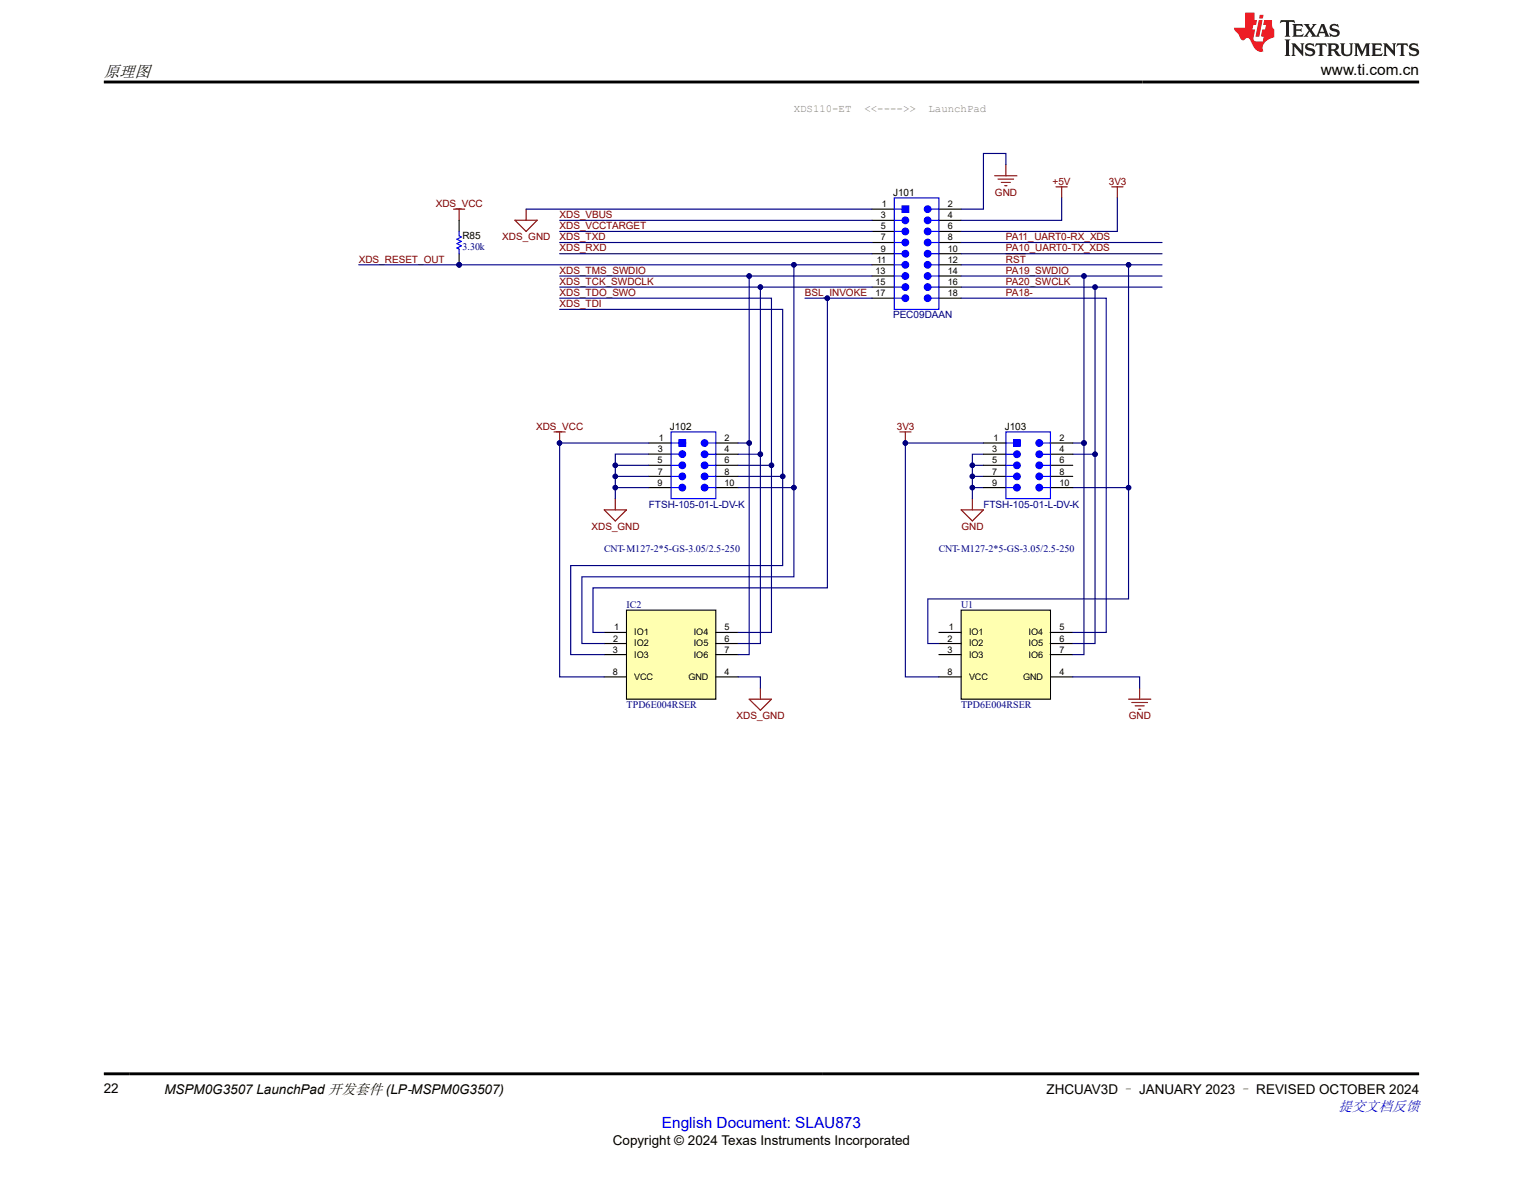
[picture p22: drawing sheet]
<svg xmlns="http://www.w3.org/2000/svg" width="279mm" height="216mm" viewBox="0 0 279 216" stroke-linecap="round" stroke-linejoin="round" font-family="sans-serif">
<defs><g id="words">
<text font-size="3" x="19" y="14.1">原理图</text>
<text font-size="2.8" x="242.3" y="13.8">www.ti.com.cn</text>
<text font-size="2.8" fill="#00f" x="121.4" y="206.9">English Document: SLAU873</text>
<text font-size="2.6" fill="#00f" x="245.5" y="203.9">提交文档反馈</text>
<g font-size="2.5">
<text x="19" y="200.4">22</text>
<text x="30.2" y="200.7">MSPM0G3507 LaunchPad 开发套件 (LP‑MSPM0G3507)</text>
<text x="192" y="200.7">ZHCUAV3D – JANUARY 2023 – REVISED OCTOBER 2024</text>
<text x="112.4" y="210">Copyright © 2024 Texas Instruments Incorporated</text>
</g>
<g font-size="2" fill="#808080">
<text x="145.6" y="20.6">XDS110-ET</text>
<text x="158.6" y="20.6">&lt;&lt;----&gt;&gt;</text>
<text x="170.3" y="20.6">LaunchPad</text>
</g>
<g font-size="1.8">
<text x="163.8" y="35.9">J101</text>
<text x="84.8" y="43.9">R85</text>
<text x="122.9" y="78.8">J102</text>
<text x="184.3" y="78.8">J103</text>
</g>
<g font-size="1.8" fill="#800000">
<text x="182.5" y="35.9">GND</text>
<text x="193.1" y="33.9">+5V</text>
<text x="203.4" y="33.9">3V3</text>
<text x="79.9" y="38">XDS_VCC</text>
<text x="102.7" y="40">XDS_VBUS</text>
<text x="92.1" y="44.1">XDS_GND</text>
<text x="102.7" y="44.1">XDS_TXD</text>
<text x="102.7" y="46.1">XDS_RXD</text>
<text x="102.7" y="42">XDS_VCCTARGET</text>
<text x="184.5" y="46.1">PA10_UART0-TX_XDS</text>
<text x="184.5" y="44.1">PA11_UART0-RX_XDS</text>
<text x="65.8" y="48.2">XDS_RESET_OUT</text>
<text x="102.7" y="50.2">XDS_TMS_SWDIO</text>
<text x="102.7" y="52.2">XDS_TCK_SWDCLK</text>
<text x="184.5" y="52.2">PA20_SWCLK</text>
<text x="184.5" y="48.2">RST</text>
<text x="184.5" y="50.2">PA19_SWDIO</text>
<text x="102.7" y="56.3">XDS_TDI</text>
<text x="102.7" y="54.3">XDS_TDO_SWO</text>
<text x="147.7" y="54.3">BSL_INVOKE</text>
<text x="184.5" y="54.3">PA18-</text>
<text x="98.4" y="78.8">XDS_VCC</text>
<text x="164.5" y="78.8">3V3</text>
<text x="108.5" y="97.2">XDS_GND</text>
<text x="176.4" y="97.2">GND</text>
<text x="135.1" y="131.9">XDS_GND</text>
<text x="207.1" y="131.9">GND</text>
</g>
<g font-size="1.8" fill="#000080">
<text x="84.8" y="45.9">3.30k</text>
<text x="163.8" y="58.4">PEC09DAAN</text>
<text x="119" y="93.1">FTSH-105-01-L-DV-K</text>
<text x="180.4" y="93.1">FTSH-105-01-L-DV-K</text>
<text x="110.8" y="101.3">CNT-M127-2*5-GS-3.05/2.5-250</text>
<text x="172.2" y="101.3">CNT-M127-2*5-GS-3.05/2.5-250</text>
<text x="114.9" y="111.5">IC2</text>
<text x="176.3" y="111.5">U1</text>
<text x="114.9" y="129.9">TPD6E004RSER</text>
<text x="176.3" y="129.9">TPD6E004RSER</text>
</g>
<g font-size="1.7">
<text x="161.6" y="40">3</text>
<text x="161.8" y="38">1</text>
<text x="173.9" y="38">2</text>
<text x="173.9" y="40">4</text>
<text x="161.6" y="42.1">5</text>
<text x="161.6" y="44.1">7</text>
<text x="161.6" y="46.2">9</text>
<text x="173.9" y="42.1">6</text>
<text x="173.9" y="44.1">8</text>
<text x="173.9" y="46.2">10</text>
<text x="160.6" y="50.2">13</text>
<text x="160.6" y="52.3">15</text>
<text x="160.9" y="48.2">11</text>
<text x="173.9" y="48.2">12</text>
<text x="173.9" y="50.2">14</text>
<text x="173.9" y="52.3">16</text>
<text x="160.6" y="54.3">17</text>
<text x="173.9" y="54.3">18</text>
<text x="120.7" y="83">3</text>
<text x="120.9" y="80.9">1</text>
<text x="132.9" y="80.9">2</text>
<text x="132.9" y="83">4</text>
<text x="182" y="83">3</text>
<text x="182.3" y="80.9">1</text>
<text x="194.3" y="80.9">2</text>
<text x="194.3" y="83">4</text>
<text x="120.6" y="85">5</text>
<text x="120.6" y="89.1">9</text>
<text x="120.7" y="87">7</text>
<text x="132.9" y="85">6</text>
<text x="132.9" y="87">8</text>
<text x="132.9" y="89.1">10</text>
<text x="182" y="85">5</text>
<text x="182" y="87">7</text>
<text x="182" y="89.1">9</text>
<text x="194.3" y="85">6</text>
<text x="194.3" y="87">8</text>
<text x="194.3" y="89.1">10</text>
<text x="112.4" y="119.7">3</text>
<text x="112.5" y="117.7">2</text>
<text x="112.7" y="115.6">1</text>
<text x="116.4" y="118.6">IO2</text>
<text x="116.4" y="116.5">IO1</text>
<text x="127.3" y="116.5">IO4</text>
<text x="127.3" y="118.6">IO5</text>
<text x="132.9" y="115.6">5</text>
<text x="132.9" y="117.7">6</text>
<text x="132.9" y="119.7">7</text>
<text x="173.9" y="117.7">2</text>
<text x="173.9" y="119.7">3</text>
<text x="174.1" y="115.6">1</text>
<text x="177.8" y="118.6">IO2</text>
<text x="177.8" y="116.5">IO1</text>
<text x="188.7" y="116.5">IO4</text>
<text x="188.7" y="118.6">IO5</text>
<text x="194.3" y="115.6">5</text>
<text x="194.3" y="117.7">6</text>
<text x="194.3" y="119.7">7</text>
<text x="112.4" y="123.8">8</text>
<text x="116.4" y="124.7">VCC</text>
<text x="116.4" y="120.6">IO3</text>
<text x="126.3" y="124.7">GND</text>
<text x="127.3" y="120.6">IO6</text>
<text x="132.9" y="123.8">4</text>
<text x="173.9" y="123.8">8</text>
<text x="177.8" y="124.7">VCC</text>
<text x="177.8" y="120.6">IO3</text>
<text x="187.7" y="124.7">GND</text>
<text x="188.7" y="120.6">IO6</text>
<text x="194.3" y="123.8">4</text>
</g>
</g></defs>
<path d="M83.2 38.4h2M84.2 38.4v2M193.7 34.3h2.1M194.8 34.3v2M204 34.3h2M205 34.3v2M165.1 79.2h2M166.1 79.2v2.1M176.3 93.5h4.1l-2 2.1zM178.4 91.5v2" fill="none" stroke="#800000" stroke-width=".21"/>
<circle cx="166.1" cy="81.3" r=".41" fill="#000080"/>
<circle cx="166.1" cy="81.3" r=".41" fill="none" stroke="#000080" stroke-width=".18"/>
<path d="M101.6 79.2h2.1M102.7 79.2v2.1" fill="none" stroke="#800000" stroke-width=".21"/>
<circle cx="102.6" cy="81.3" r=".41" fill="#000080"/>
<circle cx="102.6" cy="81.3" r=".41" fill="none" stroke="#000080" stroke-width=".18"/>
<g fill="none" stroke="#800000" stroke-width=".21">
<path d="M96.5 38.4v2M182.5 32.2h4.1M183.1 32.9h2.9M183.7 33.5h1.6M184.3 34.1h.4M184.5 30.2v2M94.5 40.4h4.1l-2.1 2.1zM184.5 46.5h3.6M110.8 93.5h4.1l-2 2.1zM112.9 91.5v2M137.4 128.3h4.1l-2 2zM139.5 126.2v2.1"/>
<path d="M207 128.3h4.1M207.6 128.9h2.9M208.3 129.5h1.6M208.9 130.1h.4M209.1 126.2v2.1"/>
</g>
<path d="M114.9 111.9h16.4v16.4h-16.4z" fill-rule="evenodd" fill="#ffffb0"/>
<path d="M110.8 116h4.1M110.8 118h4.1M114.9 111.9h16.4v16.4h-16.4zM131.3 116h4.1M131.3 118h4.1M110.8 120.1h4.1M110.8 124.2h4.1M131.3 120.1h4.1M131.3 124.2h4.1" fill="none" stroke="#000" stroke-width=".21"/>
<path d="M176.3 111.9h16.4v16.4h-16.4z" fill-rule="evenodd" fill="#ffffb0"/>
<path d="M172.2 116h4.1M172.2 118h4.1M176.3 111.9h16.4v16.4h-16.4zM192.7 116h4.1M192.7 118h4.1M172.2 120.1h4.1M172.2 124.2h4.1M192.7 120.1h4.1M192.7 124.2h4.1" fill="none" stroke="#000" stroke-width=".21"/>
<circle cx="84.2" cy="48.6" r=".41" fill="#000080"/>
<circle cx="84.2" cy="48.6" r=".41" fill="none" stroke="#000080" stroke-width=".18"/>
<path d="M84.2 40.4v2.1M84.2 46.5v2.1" fill="none" stroke="#000" stroke-width=".21"/>
<circle cx="84.2" cy="48.6" r=".41" fill="#000080"/>
<circle cx="84.2" cy="48.6" r=".41" fill="none" stroke="#000080" stroke-width=".18"/>
<path d="M84.2 42.5v.8l.4 .2-.8 .4 .8 .4-.8 .4 .8 .4-.8 .4 .4 .2v.8" fill="none" stroke="#00f" stroke-width=".21"/>
<path d="M164.1 36.3h8.1v20.5h-8.1z" fill-rule="evenodd" fill="#fff"/>
<path d="M164.1 36.3h8.1v20.5h-8.1zM164.1 40.4h1.4" fill="none" stroke="#00f" stroke-width=".21"/>
<g fill="none" stroke="#000" stroke-width=".21">
<path d="M160 38.4h4.1M172.2 38.4h4.1M160 40.4h4.1M160 42.5h4.1M160 44.5h4.1M160 46.5h4.1M160 48.6h4.1M160 50.6h4.1M172.2 40.4h4.1M172.2 42.5h4.1M172.2 44.5h4.1M172.2 46.5h4.1"/>
<path d="M172.2 48.6h4.1M172.2 50.6h4.1"/>
</g>
<circle cx="166.1" cy="40.4" r=".61" fill="#00f"/>
<g fill="none" stroke="#00f" stroke-width=".21">
<path d="M164.1 38.4h1.4"/>
<circle cx="166.1" cy="40.4" r=".61"/>
</g>
<circle cx="166.1" cy="42.5" r=".61" fill="#00f"/>
<g fill="none" stroke="#00f" stroke-width=".21">
<path d="M164.1 42.5h1.4"/>
<circle cx="166.1" cy="42.5" r=".61"/>
</g>
<circle cx="166.1" cy="44.5" r=".61" fill="#00f"/>
<g fill="none" stroke="#00f" stroke-width=".21">
<path d="M164.1 44.5h1.4"/>
<circle cx="166.1" cy="44.5" r=".61"/>
</g>
<circle cx="166.1" cy="46.5" r=".61" fill="#00f"/>
<g fill="none" stroke="#00f" stroke-width=".21">
<path d="M164.1 46.5h1.4M170.8 44.5h1.4"/>
<circle cx="166.1" cy="46.5" r=".61"/>
</g>
<circle cx="170.2" cy="44.5" r=".61" fill="#00f"/>
<g fill="none" stroke="#00f" stroke-width=".21">
<path d="M170.8 46.5h1.4"/>
<circle cx="170.2" cy="44.5" r=".61"/>
</g>
<circle cx="170.2" cy="46.5" r=".61" fill="#00f"/>
<circle cx="170.2" cy="46.5" r=".61" fill="none" stroke="#00f" stroke-width=".21"/>
<circle cx="170.2" cy="42.5" r=".61" fill="#00f"/>
<g fill="none" stroke="#00f" stroke-width=".21">
<path d="M170.8 42.5h1.4"/>
<circle cx="170.2" cy="42.5" r=".61"/>
</g>
<circle cx="170.2" cy="40.4" r=".61" fill="#00f"/>
<g fill="none" stroke="#00f" stroke-width=".21">
<path d="M170.8 40.4h1.4"/>
<circle cx="170.2" cy="40.4" r=".61"/>
</g>
<circle cx="170.2" cy="38.4" r=".61" fill="#00f"/>
<g fill="none" stroke="#00f" stroke-width=".21">
<path d="M170.8 38.4h1.4M164.1 50.6h1.4"/>
<circle cx="170.2" cy="38.4" r=".61"/>
</g>
<circle cx="166.1" cy="50.6" r=".61" fill="#00f"/>
<g fill="none" stroke="#00f" stroke-width=".21">
<path d="M164.1 48.6h1.4"/>
<circle cx="166.1" cy="50.6" r=".61"/>
</g>
<circle cx="166.1" cy="48.6" r=".61" fill="#00f"/>
<g fill="none" stroke="#00f" stroke-width=".21">
<path d="M170.8 48.6h1.4"/>
<circle cx="166.1" cy="48.6" r=".61"/>
</g>
<circle cx="170.2" cy="48.6" r=".61" fill="#00f"/>
<g fill="none" stroke="#00f" stroke-width=".21">
<path d="M170.8 50.6h1.4"/>
<circle cx="170.2" cy="48.6" r=".61"/>
</g>
<circle cx="170.2" cy="50.6" r=".61" fill="#00f"/>
<g fill="none" stroke="#00f" stroke-width=".21">
<path d="M164.1 52.7h1.4"/>
<circle cx="170.2" cy="50.6" r=".61"/>
</g>
<path d="M160 52.7h4.1M160 54.7h4.1M172.2 52.7h4.1M172.2 54.7h4.1" fill="none" stroke="#000" stroke-width=".21"/>
<circle cx="166.1" cy="52.7" r=".61" fill="#00f"/>
<g fill="none" stroke="#00f" stroke-width=".21">
<path d="M170.8 52.7h1.4"/>
<circle cx="166.1" cy="52.7" r=".61"/>
</g>
<circle cx="170.2" cy="52.7" r=".61" fill="#00f"/>
<g fill="none" stroke="#00f" stroke-width=".21">
<path d="M164.1 54.7h1.4"/>
<circle cx="170.2" cy="52.7" r=".61"/>
</g>
<circle cx="166.1" cy="54.7" r=".61" fill="#00f"/>
<g fill="none" stroke="#00f" stroke-width=".21">
<path d="M170.8 54.7h1.4"/>
<circle cx="166.1" cy="54.7" r=".61"/>
</g>
<circle cx="170.2" cy="54.7" r=".61" fill="#00f"/>
<circle cx="170.2" cy="54.7" r=".61" fill="none" stroke="#00f" stroke-width=".21"/>
<path d="M165.5 37.8h1.2v1.2h-1.2z" fill-rule="evenodd" fill="#00f"/>
<path d="M165.5 37.8h1.2v1.2h-1.2z" fill="none" stroke="#00f" stroke-width=".18"/>
<path d="M123.1 79.2h8.2v12.3h-8.2z" fill-rule="evenodd" fill="#fff"/>
<path d="M123.1 79.2h8.2v12.3h-8.2zM123.1 83.3h1.5" fill="none" stroke="#00f" stroke-width=".21"/>
<path d="M119 81.3h4.1M119 83.3h4.1M119 85.4h4.1M119 87.4h4.1M119 89.4h4.1M131.3 81.3h4.1M131.3 83.3h4.1M131.3 85.4h4.1M131.3 87.4h4.1M131.3 89.4h4.1" fill="none" stroke="#000" stroke-width=".21"/>
<circle cx="125.2" cy="83.3" r=".61" fill="#00f"/>
<g fill="none" stroke="#00f" stroke-width=".21">
<path d="M123.1 81.3h1.5"/>
<circle cx="125.2" cy="83.3" r=".61"/>
</g>
<circle cx="125.2" cy="81.3" r=".61" fill="#00f"/>
<circle cx="125.2" cy="81.3" r=".61" fill="none" stroke="#00f" stroke-width=".21"/>
<circle cx="125.2" cy="85.4" r=".61" fill="#00f"/>
<g fill="none" stroke="#00f" stroke-width=".21">
<path d="M123.1 85.4h1.5"/>
<circle cx="125.2" cy="85.4" r=".61"/>
</g>
<circle cx="125.2" cy="87.4" r=".61" fill="#00f"/>
<g fill="none" stroke="#00f" stroke-width=".21">
<path d="M123.1 87.4h1.5"/>
<circle cx="125.2" cy="87.4" r=".61"/>
</g>
<circle cx="125.2" cy="89.4" r=".61" fill="#00f"/>
<g fill="none" stroke="#00f" stroke-width=".21">
<path d="M123.1 89.4h1.5M129.9 87.4h1.4"/>
<circle cx="125.2" cy="89.4" r=".61"/>
</g>
<circle cx="129.3" cy="87.4" r=".61" fill="#00f"/>
<g fill="none" stroke="#00f" stroke-width=".21">
<path d="M129.9 89.4h1.4"/>
<circle cx="129.3" cy="87.4" r=".61"/>
</g>
<circle cx="129.3" cy="89.4" r=".61" fill="#00f"/>
<circle cx="129.3" cy="89.4" r=".61" fill="none" stroke="#00f" stroke-width=".21"/>
<circle cx="129.3" cy="85.4" r=".61" fill="#00f"/>
<g fill="none" stroke="#00f" stroke-width=".21">
<path d="M129.9 85.4h1.4"/>
<circle cx="129.3" cy="85.4" r=".61"/>
</g>
<circle cx="129.3" cy="83.3" r=".61" fill="#00f"/>
<g fill="none" stroke="#00f" stroke-width=".21">
<path d="M129.9 83.3h1.4"/>
<circle cx="129.3" cy="83.3" r=".61"/>
</g>
<circle cx="129.3" cy="81.3" r=".61" fill="#00f"/>
<g fill="none" stroke="#00f" stroke-width=".21">
<path d="M129.9 81.3h1.4"/>
<circle cx="129.3" cy="81.3" r=".61"/>
</g>
<path d="M124.6 80.7h1.2v1.2h-1.2z" fill-rule="evenodd" fill="#00f"/>
<path d="M124.6 80.7h1.2v1.2h-1.2z" fill="none" stroke="#00f" stroke-width=".21"/>
<path d="M137.4 50.6v30.7h-2" fill="none" stroke="#000080" stroke-width=".21"/>
<circle cx="137.4" cy="81.3" r=".41" fill="#000080"/>
<circle cx="137.4" cy="81.3" r=".41" fill="none" stroke="#000080" stroke-width=".18"/>
<circle cx="137.4" cy="50.6" r=".41" fill="#000080"/>
<circle cx="137.4" cy="50.6" r=".41" fill="none" stroke="#000080" stroke-width=".18"/>
<path d="M139.5 52.7v30.6h-4.1" fill="none" stroke="#000080" stroke-width=".21"/>
<circle cx="139.5" cy="83.3" r=".41" fill="#000080"/>
<circle cx="139.5" cy="83.3" r=".41" fill="none" stroke="#000080" stroke-width=".18"/>
<circle cx="139.5" cy="52.7" r=".41" fill="#000080"/>
<circle cx="139.5" cy="52.7" r=".41" fill="none" stroke="#000080" stroke-width=".18"/>
<path d="M145.6 48.6v40.8h-10.2" fill="none" stroke="#000080" stroke-width=".21"/>
<circle cx="145.6" cy="89.4" r=".41" fill="#000080"/>
<circle cx="145.6" cy="89.4" r=".41" fill="none" stroke="#000080" stroke-width=".18"/>
<circle cx="145.6" cy="48.6" r=".41" fill="#000080"/>
<circle cx="145.6" cy="48.6" r=".41" fill="none" stroke="#000080" stroke-width=".18"/>
<path d="M119 83.3h-6.1v8.2" fill="none" stroke="#000080" stroke-width=".21"/>
<circle cx="112.9" cy="85.4" r=".41" fill="#000080"/>
<circle cx="112.9" cy="85.4" r=".41" fill="none" stroke="#000080" stroke-width=".18"/>
<circle cx="112.9" cy="87.4" r=".41" fill="#000080"/>
<circle cx="112.9" cy="87.4" r=".41" fill="none" stroke="#000080" stroke-width=".18"/>
<circle cx="112.9" cy="89.4" r=".41" fill="#000080"/>
<circle cx="112.9" cy="89.4" r=".41" fill="none" stroke="#000080" stroke-width=".18"/>
<path d="M112.9 85.4h6.1" fill="none" stroke="#000080" stroke-width=".21"/>
<circle cx="112.9" cy="85.4" r=".41" fill="#000080"/>
<circle cx="112.9" cy="85.4" r=".41" fill="none" stroke="#000080" stroke-width=".18"/>
<path d="M112.9 87.4h6.1" fill="none" stroke="#000080" stroke-width=".21"/>
<circle cx="112.9" cy="87.4" r=".41" fill="#000080"/>
<circle cx="112.9" cy="87.4" r=".41" fill="none" stroke="#000080" stroke-width=".18"/>
<path d="M112.9 89.4h6.1" fill="none" stroke="#000080" stroke-width=".21"/>
<circle cx="112.9" cy="89.4" r=".41" fill="#000080"/>
<circle cx="112.9" cy="89.4" r=".41" fill="none" stroke="#000080" stroke-width=".18"/>
<path d="M178.4 89.4h2" fill="none" stroke="#000080" stroke-width=".21"/>
<circle cx="178.4" cy="89.4" r=".41" fill="#000080"/>
<circle cx="178.4" cy="89.4" r=".41" fill="none" stroke="#000080" stroke-width=".18"/>
<path d="M178.4 87.4h2" fill="none" stroke="#000080" stroke-width=".21"/>
<circle cx="178.4" cy="87.4" r=".41" fill="#000080"/>
<circle cx="178.4" cy="87.4" r=".41" fill="none" stroke="#000080" stroke-width=".18"/>
<path d="M178.4 85.4h2" fill="none" stroke="#000080" stroke-width=".21"/>
<circle cx="178.4" cy="85.4" r=".41" fill="#000080"/>
<circle cx="178.4" cy="85.4" r=".41" fill="none" stroke="#000080" stroke-width=".18"/>
<path d="M176.3 52.7h24.6v30.6h-4.1" fill="none" stroke="#000080" stroke-width=".21"/>
<circle cx="200.9" cy="52.7" r=".41" fill="#000080"/>
<circle cx="200.9" cy="52.7" r=".41" fill="none" stroke="#000080" stroke-width=".18"/>
<circle cx="200.9" cy="83.3" r=".41" fill="#000080"/>
<circle cx="200.9" cy="83.3" r=".41" fill="none" stroke="#000080" stroke-width=".18"/>
<path d="M176.3 50.6h22.6v30.7" fill="none" stroke="#000080" stroke-width=".21"/>
<circle cx="198.9" cy="50.6" r=".41" fill="#000080"/>
<circle cx="198.9" cy="50.6" r=".41" fill="none" stroke="#000080" stroke-width=".18"/>
<circle cx="198.9" cy="81.3" r=".41" fill="#000080"/>
<circle cx="198.9" cy="81.3" r=".41" fill="none" stroke="#000080" stroke-width=".18"/>
<path d="M176.3 48.6h30.7v40.8h-10.2" fill="none" stroke="#000080" stroke-width=".21"/>
<circle cx="207" cy="48.6" r=".41" fill="#000080"/>
<circle cx="207" cy="48.6" r=".41" fill="none" stroke="#000080" stroke-width=".18"/>
<circle cx="207" cy="89.4" r=".41" fill="#000080"/>
<circle cx="207" cy="89.4" r=".41" fill="none" stroke="#000080" stroke-width=".18"/>
<path d="M194.8 36.3v4.1h-18.5M205 36.3v6.2h-28.7M200.9 52.7h12.3" fill="none" stroke="#000080" stroke-width=".21"/>
<circle cx="200.9" cy="52.7" r=".41" fill="#000080"/>
<circle cx="200.9" cy="52.7" r=".41" fill="none" stroke="#000080" stroke-width=".18"/>
<path d="M198.9 50.6h14.3" fill="none" stroke="#000080" stroke-width=".21"/>
<circle cx="198.9" cy="50.6" r=".41" fill="#000080"/>
<circle cx="198.9" cy="50.6" r=".41" fill="none" stroke="#000080" stroke-width=".18"/>
<path d="M207 48.6h6.2" fill="none" stroke="#000080" stroke-width=".21"/>
<circle cx="207" cy="48.6" r=".41" fill="#000080"/>
<circle cx="207" cy="48.6" r=".41" fill="none" stroke="#000080" stroke-width=".18"/>
<path d="M176.3 44.5h36.9M119 81.3h-16.3v42.9h8.1" fill="none" stroke="#000080" stroke-width=".21"/>
<circle cx="102.6" cy="81.3" r=".41" fill="#000080"/>
<circle cx="102.6" cy="81.3" r=".41" fill="none" stroke="#000080" stroke-width=".18"/>
<path d="M180.4 81.3h-14.3v42.9h6.1" fill="none" stroke="#000080" stroke-width=".21"/>
<circle cx="166.1" cy="81.3" r=".41" fill="#000080"/>
<circle cx="166.1" cy="81.3" r=".41" fill="none" stroke="#000080" stroke-width=".18"/>
<path d="M145.6 89.4v16.4h-38.8v12.2h4" fill="none" stroke="#000080" stroke-width=".21"/>
<circle cx="145.6" cy="89.4" r=".41" fill="#000080"/>
<circle cx="145.6" cy="89.4" r=".41" fill="none" stroke="#000080" stroke-width=".18"/>
<path d="M143.6 87.4v16.3h-38.9v16.4h6.1" fill="none" stroke="#000080" stroke-width=".21"/>
<circle cx="143.6" cy="87.4" r=".41" fill="#000080"/>
<circle cx="143.6" cy="87.4" r=".41" fill="none" stroke="#000080" stroke-width=".18"/>
<path d="M141.5 85.4v30.6h-6.1" fill="none" stroke="#000080" stroke-width=".21"/>
<circle cx="141.5" cy="85.4" r=".41" fill="#000080"/>
<circle cx="141.5" cy="85.4" r=".41" fill="none" stroke="#000080" stroke-width=".18"/>
<path d="M139.5 83.3v34.7h-4.1" fill="none" stroke="#000080" stroke-width=".21"/>
<circle cx="139.5" cy="83.3" r=".41" fill="#000080"/>
<circle cx="139.5" cy="83.3" r=".41" fill="none" stroke="#000080" stroke-width=".18"/>
<path d="M137.4 81.3v38.8h-2" fill="none" stroke="#000080" stroke-width=".21"/>
<circle cx="137.4" cy="81.3" r=".41" fill="#000080"/>
<circle cx="137.4" cy="81.3" r=".41" fill="none" stroke="#000080" stroke-width=".18"/>
<path d="M196.8 81.3h2.1M135.4 124.2h4.1v2" fill="none" stroke="#000080" stroke-width=".21"/>
<circle cx="198.9" cy="81.3" r=".41" fill="#000080"/>
<circle cx="198.9" cy="81.3" r=".41" fill="none" stroke="#000080" stroke-width=".18"/>
<path d="M198.9 81.3v38.8h-2.1" fill="none" stroke="#000080" stroke-width=".21"/>
<circle cx="198.9" cy="81.3" r=".41" fill="#000080"/>
<circle cx="198.9" cy="81.3" r=".41" fill="none" stroke="#000080" stroke-width=".18"/>
<path d="M200.9 83.3v34.7h-4.1" fill="none" stroke="#000080" stroke-width=".21"/>
<circle cx="200.9" cy="83.3" r=".41" fill="#000080"/>
<circle cx="200.9" cy="83.3" r=".41" fill="none" stroke="#000080" stroke-width=".18"/>
<path d="M176.3 46.5h36.9M180.4 83.3h-2v8.2" fill="none" stroke="#000080" stroke-width=".21"/>
<circle cx="178.4" cy="89.4" r=".41" fill="#000080"/>
<circle cx="178.4" cy="89.4" r=".41" fill="none" stroke="#000080" stroke-width=".18"/>
<circle cx="178.4" cy="87.4" r=".41" fill="#000080"/>
<circle cx="178.4" cy="87.4" r=".41" fill="none" stroke="#000080" stroke-width=".18"/>
<circle cx="178.4" cy="85.4" r=".41" fill="#000080"/>
<circle cx="178.4" cy="85.4" r=".41" fill="none" stroke="#000080" stroke-width=".18"/>
<path d="M65.8 48.6h94.2" fill="none" stroke="#000080" stroke-width=".21"/>
<circle cx="84.2" cy="48.6" r=".41" fill="#000080"/>
<circle cx="84.2" cy="48.6" r=".41" fill="none" stroke="#000080" stroke-width=".18"/>
<circle cx="145.6" cy="48.6" r=".41" fill="#000080"/>
<circle cx="145.6" cy="48.6" r=".41" fill="none" stroke="#000080" stroke-width=".18"/>
<path d="M96.5 38.4h63.5M102.7 52.7h57.3" fill="none" stroke="#000080" stroke-width=".21"/>
<circle cx="139.5" cy="52.7" r=".41" fill="#000080"/>
<circle cx="139.5" cy="52.7" r=".41" fill="none" stroke="#000080" stroke-width=".18"/>
<path d="M102.7 50.6h57.3" fill="none" stroke="#000080" stroke-width=".21"/>
<circle cx="137.4" cy="50.6" r=".41" fill="#000080"/>
<circle cx="137.4" cy="50.6" r=".41" fill="none" stroke="#000080" stroke-width=".18"/>
<path d="M102.7 46.5h57.3M102.7 44.5h57.3M102.7 42.5h57.3M102.7 40.4h57.3M207 89.4v20.5h-36.8v8.1h2" fill="none" stroke="#000080" stroke-width=".21"/>
<circle cx="207" cy="89.4" r=".41" fill="#000080"/>
<circle cx="207" cy="89.4" r=".41" fill="none" stroke="#000080" stroke-width=".18"/>
<path d="M184.5 30.2v-2h-4.1v10.2h-4.1M102.7 54.7h38.8v30.7h-6.1M196.8 124.2h12.3v2" fill="none" stroke="#000080" stroke-width=".21"/>
<circle cx="141.5" cy="85.4" r=".41" fill="#000080"/>
<circle cx="141.5" cy="85.4" r=".41" fill="none" stroke="#000080" stroke-width=".18"/>
<path d="M102.7 56.8h40.9v30.6h-8.2" fill="none" stroke="#000080" stroke-width=".21"/>
<circle cx="143.6" cy="87.4" r=".41" fill="#000080"/>
<circle cx="143.6" cy="87.4" r=".41" fill="none" stroke="#000080" stroke-width=".18"/>
<path d="M147.7 54.7h12.3" fill="none" stroke="#000080" stroke-width=".21"/>
<circle cx="151.8" cy="54.7" r=".41" fill="#000080"/>
<circle cx="151.8" cy="54.7" r=".41" fill="none" stroke="#000080" stroke-width=".18"/>
<path d="M151.8 54.7v53.1h-43v8.2h2M176.3 54.7h26.6v61.3h-6.1" fill="none" stroke="#000080" stroke-width=".21"/>
<circle cx="151.8" cy="54.7" r=".41" fill="#000080"/>
<circle cx="151.8" cy="54.7" r=".41" fill="none" stroke="#000080" stroke-width=".18"/>
<path d="M184.5 79.2h8.2v12.3h-8.2z" fill-rule="evenodd" fill="#fff"/>
<path d="M184.5 79.2h8.2v12.3h-8.2zM184.5 83.3h1.5" fill="none" stroke="#00f" stroke-width=".21"/>
<path d="M180.4 81.3h4.1M180.4 83.3h4.1M180.4 85.4h4.1M180.4 87.4h4.1M180.4 89.4h4.1M192.7 81.3h4.1M192.7 83.3h4.1M192.7 85.4h4.1M192.7 87.4h4.1M192.7 89.4h4.1" fill="none" stroke="#000" stroke-width=".21"/>
<circle cx="186.6" cy="83.3" r=".61" fill="#00f"/>
<g fill="none" stroke="#00f" stroke-width=".21">
<path d="M184.5 81.3h1.5"/>
<circle cx="186.6" cy="83.3" r=".61"/>
</g>
<circle cx="186.6" cy="81.3" r=".61" fill="#00f"/>
<circle cx="186.6" cy="81.3" r=".61" fill="none" stroke="#00f" stroke-width=".21"/>
<circle cx="186.6" cy="85.4" r=".61" fill="#00f"/>
<g fill="none" stroke="#00f" stroke-width=".21">
<path d="M184.5 85.4h1.5"/>
<circle cx="186.6" cy="85.4" r=".61"/>
</g>
<circle cx="186.6" cy="87.4" r=".61" fill="#00f"/>
<g fill="none" stroke="#00f" stroke-width=".21">
<path d="M184.5 87.4h1.5"/>
<circle cx="186.6" cy="87.4" r=".61"/>
</g>
<circle cx="186.6" cy="89.4" r=".61" fill="#00f"/>
<g fill="none" stroke="#00f" stroke-width=".21">
<path d="M184.5 89.4h1.5M191.3 87.4h1.4"/>
<circle cx="186.6" cy="89.4" r=".61"/>
</g>
<circle cx="190.7" cy="87.4" r=".61" fill="#00f"/>
<g fill="none" stroke="#00f" stroke-width=".21">
<path d="M191.3 89.4h1.4"/>
<circle cx="190.7" cy="87.4" r=".61"/>
</g>
<circle cx="190.7" cy="89.4" r=".61" fill="#00f"/>
<circle cx="190.7" cy="89.4" r=".61" fill="none" stroke="#00f" stroke-width=".21"/>
<circle cx="190.7" cy="85.4" r=".61" fill="#00f"/>
<g fill="none" stroke="#00f" stroke-width=".21">
<path d="M191.3 85.4h1.4"/>
<circle cx="190.7" cy="85.4" r=".61"/>
</g>
<circle cx="190.7" cy="83.3" r=".61" fill="#00f"/>
<g fill="none" stroke="#00f" stroke-width=".21">
<path d="M191.3 83.3h1.4"/>
<circle cx="190.7" cy="83.3" r=".61"/>
</g>
<circle cx="190.7" cy="81.3" r=".61" fill="#00f"/>
<g fill="none" stroke="#00f" stroke-width=".21">
<path d="M191.3 81.3h1.4"/>
<circle cx="190.7" cy="81.3" r=".61"/>
</g>
<path d="M186 80.7h1.2v1.2h-1.2z" fill-rule="evenodd" fill="#00f"/>
<path d="M186 80.7h1.2v1.2h-1.2z" fill="none" stroke="#00f" stroke-width=".21"/>
<path d="M235 3.7l-.2 .6a.81 .81 0 0 1 1.1-.1v2.2l-.2 .3h1l-.2-.3v-2.2a.95 .95 0 0 1 1.1 0l-.2-.5zM237.1 4.4l.2 .4v1.6l-.2 .3h1.9l.1-.5a1.17 1.17 0 0 1-1.3 .2v-.7h.6l.4 .1v-.6l-.4 .2h-.6v-.6l.2-.1a1 1 0 0 1 1 .3l-.1-.6zM239.2 4.4l.9 1.2-1 1.1h.9l-.2-.2 .5-.7 .4 .7-.2 .2h1.6l-.2-.2 .2-.4h.9l.1 .4-.1 .2h.9l-.2-.3-.8-2h-.5l-.9 2.2-.9-1.1 .9-1.1h-.8l.2 .2-.4 .7-.4-.7 .2-.2zM242.5 4.8l.4 1h-.7zM244.2 4.6a.65 .65 0 0 0-.2 .7 .65 .65 0 0 0 .6 .4l.6 .2 .1 .2a.79 .79 0 0 1-.7 .4 .79 .79 0 0 1-.7-.5l.1 .7 .2-.1a.93 .93 0 0 0 1.1 .1 .93 .93 0 0 0 .4-.9 1.46 1.46 0 0 0-1.2-.6l-.1-.4a1.09 1.09 0 0 1 1.2 .2l-.2-.6-.1 .1-.5-.1zM235.7 7.2l.2 .4v2.3l-.2 .4h1l-.2-.4v-2.3l.2-.4zM236.9 7.9l.2 .4v1.6l-.2 .4h.8l-.3-.4 .1-1.4 1.6 1.8v-2l.2-.4h-.7l.1 .3 .1 1.1-1.2-1.4zM239.7 8.1a.65 .65 0 0 0-.2 .7 .65 .65 0 0 0 .6 .4l.6 .2 .1 .3a.79 .79 0 0 1-.7 .3 .79 .79 0 0 1-.7-.5l.1 .8 .2-.1a.93 .93 0 0 0 1.1 0 .93 .93 0 0 0 .4-.9 1.46 1.46 0 0 0-1.2-.6l-.1-.4a1.09 1.09 0 0 1 1.2 .2l-.1-.6-.2 .1-.5-.1zM241.4 7.9l-.1 .7a.63 .63 0 0 1 .8-.4v1.7l-.3 .4h1l-.2-.4v-1.7a.66 .66 0 0 1 .8 .4l-.1-.7zM243.5 7.9l.2 .4v1.6l-.2 .4h1l-.2-.2-.1-.8h.3a.87 .87 0 0 1 .6 .7l.3 .3 .6-.1-1-1a.61 .61 0 0 0 .6-.6 .61 .61 0 0 0-.5-.6zM244.3 8.3l.1-.1a.47 .47 0 0 1 .5 .1 .47 .47 0 0 1 .1 .5l-.1 .2h-.7zM245.8 7.9l.2 .3a2.27 2.27 0 0 0 .4 1.9 1.04 1.04 0 0 0 1.7-.6v-1.3l.2-.3h-.8l.2 .4v1.2a.6 .6 0 0 1-.6 .5 .6 .6 0 0 1-.6-.5v-1.2l.3-.4zM248.4 7.9l.2 .4v1.6l-.2 .4h.8l-.3-.4v-1.5l.9 1.9 .9-1.9v1.5l-.3 .4h1l-.2-.4v-1.6l.2-.4h-.8l-.7 1.6-.6-1.6zM251.6 7.9l.2 .4v1.6l-.2 .4h1.9l.1-.6a1.17 1.17 0 0 1-1.3 .3v-.8h.6l.4 .2v-.7l-.4 .2h-.6v-.5l.2-.2a1.01 1.01 0 0 1 1 .3l-.1-.6zM253.7 7.9l.3 .4v1.6l-.3 .4h.8l-.2-.4v-1.4l1.6 1.8v-2l.2-.4h-.7l.2 .3v1.1l-1.2-1.4zM256.3 7.9l-.1 .7a.63 .63 0 0 1 .8-.4v1.7l-.3 .4h1l-.2-.4v-1.7a.66 .66 0 0 1 .8 .4l-.1-.7zM258.7 8.1a.65 .65 0 0 0-.2 .7 .65 .65 0 0 0 .6 .4l.6 .2 .2 .3a.79 .79 0 0 1-.7 .3 .79 .79 0 0 1-.7-.5l.1 .8 .2-.1a.93 .93 0 0 0 1 0 .93 .93 0 0 0 .5-.9 1.46 1.46 0 0 0-1.3-.6v-.4a1.09 1.09 0 0 1 1.2 .2l-.2-.6-.2 .1-.5-.1z" fill="#231f20"/>
<path d="M228.4 2.3v2.8h-2l.1 .4 .8 .9a.95 .95 0 0 0 1 .9 .59 .59 0 0 1 .5-.3 .59 .59 0 0 1 .5 .3l.4 .8a1.59 1.59 0 0 0 2.1 1.3 1.61 1.61 0 0 1 1-2.2l1-.4-.1-1.4a1.59 1.59 0 0 1-.3-1.7h-1.5l-.2 .9h.6l-.2 .8h-.5l-.2 1v.3h.4l-.1 .9h-.7a.73 .73 0 0 1-1-.6l.3-1.6h-.5l.1-.8h.5l.2-.9h-.5v-1.4zM230.9 3.7l-.6 3h.7l.6-3zM231.1 2.7l-.1 .7h.7l.1-.7z" fill="#ed1c24"/>
<path d="M19 15h241.3M19 197h241.3" fill="none" stroke="#000" stroke-width=".53"/>
<use href="#words"/>
</svg>
